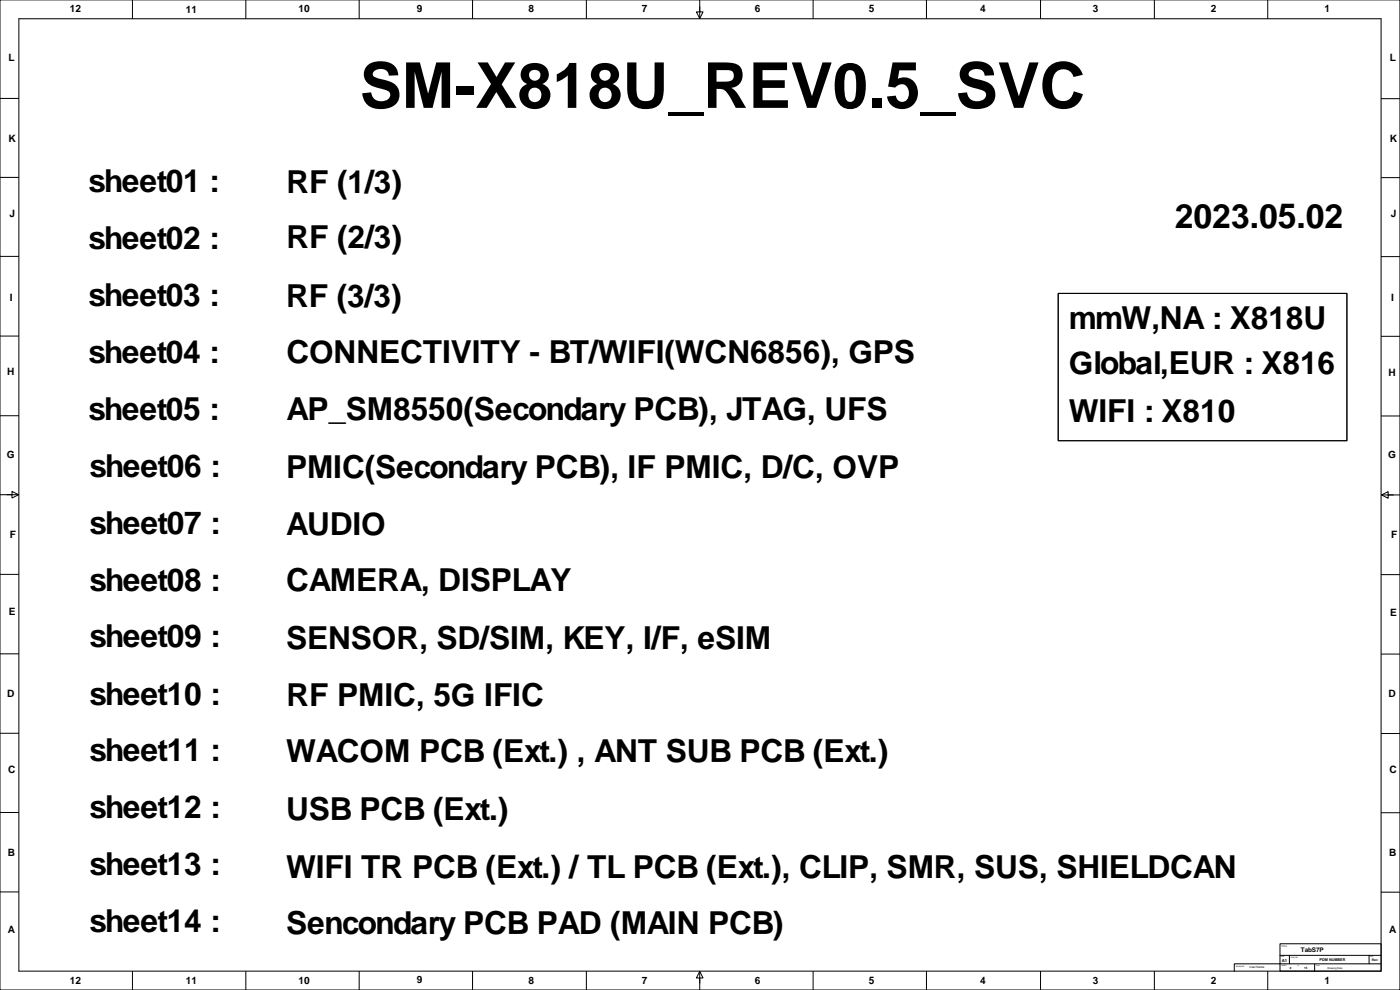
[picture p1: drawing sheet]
<svg xmlns="http://www.w3.org/2000/svg" width="1508mm" height="1066mm" viewBox="0 0 1508 1066" stroke-linecap="round" stroke-linejoin="round" font-family="sans-serif">
<defs><g id="words">
<text font-size="68.2" x="388" y="116">SM-X818U_REV0.5_SVC</text>
<text font-size="36.4" x="1266" y="245">2023.05.02</text>
<g font-size="34.1">
<text x="95" y="207">sheet01 :</text>
<text x="309" y="208">RF (1/3)</text>
<text x="95" y="268">sheet02 :</text>
<text x="309" y="268">RF (2/3)</text>
<text x="95" y="330">sheet03 :</text>
<text x="308" y="331">RF (3/3)</text>
<text x="1152" y="354">mmW,NA : X818U</text>
<text x="95" y="391">sheet04 :</text>
<text x="309" y="391">CONNECTIVITY - BT/WIFI(WCN6856), GPS</text>
<text x="1152" y="403">Global,EUR : X816</text>
<text x="95" y="452">sheet05 :</text>
<text x="309" y="453">AP_SM8550(Secondary PCB), JTAG, UFS</text>
<text x="1152" y="454">WIFI : X810</text>
<text x="96" y="514">sheet06 :</text>
<text x="308" y="515">PMIC(Secondary PCB), IF PMIC, D/C, OVP</text>
<text x="96" y="575">sheet07 :</text>
<text x="308" y="576">AUDIO</text>
<text x="96" y="637">sheet08 :</text>
<text x="308" y="637">CAMERA, DISPLAY</text>
<text x="96" y="697">sheet09 :</text>
<text x="308" y="699">SENSOR, SD/SIM, KEY, I/F, eSIM</text>
<text x="96" y="759">sheet10 :</text>
<text x="309" y="760">RF PMIC, 5G IFIC</text>
<text x="96" y="820">sheet11 :</text>
<text x="308" y="821">WACOM PCB (Ext.) , ANT SUB PCB (Ext.)</text>
<text x="96" y="881">sheet12 :</text>
<text x="308" y="883">USB PCB (Ext.)</text>
<text x="96" y="943">sheet13 :</text>
<text x="308" y="946">WIFI TR PCB (Ext.) / TL PCB (Ext.), CLIP, SMR, SUS, SHIELDCAN</text>
<text x="96" y="1004">sheet14 :</text>
<text x="308" y="1007">Sencondary PCB PAD (MAIN PCB)</text>
</g>
<g font-size="10.9">
<text x="75" y="13">12</text>
<text x="200" y="14">11</text>
<text x="322" y="13">10</text>
<text x="449" y="13">9</text>
<text x="570" y="13">8</text>
<text x="692" y="13">7</text>
<text x="813" y="13">6</text>
<text x="936" y="13">5</text>
<text x="1056" y="13">4</text>
<text x="1178" y="13">3</text>
<text x="1305" y="13">2</text>
<text x="1427" y="13">1</text>
<text x="9" y="66">L</text>
<text x="1498" y="66">L</text>
<text x="9" y="153">K</text>
<text x="1498" y="153">K</text>
<text x="10" y="234">J</text>
<text x="1499" y="234">J</text>
<text x="11" y="324">I</text>
<text x="1499" y="324">I</text>
<text x="8" y="404">H</text>
<text x="1496" y="405">H</text>
<text x="7" y="493">G</text>
<text x="1496" y="493">G</text>
<text x="11" y="580">F</text>
<text x="1499" y="580">F</text>
<text x="10" y="663">E</text>
<text x="1498" y="663">E</text>
<text x="8" y="751">D</text>
<text x="1496" y="751">D</text>
<text x="9" y="833">C</text>
<text x="1497" y="833">C</text>
<text x="9" y="922">B</text>
<text x="1497" y="922">B</text>
<text x="9" y="1005">A</text>
<text x="1497" y="1005">A</text>
<text x="75" y="1060">12</text>
<text x="200" y="1060">11</text>
<text x="322" y="1060">10</text>
<text x="449" y="1059">9</text>
<text x="570" y="1060">8</text>
<text x="692" y="1060">7</text>
<text x="813" y="1060">6</text>
<text x="936" y="1060">5</text>
<text x="1056" y="1060">4</text>
<text x="1178" y="1060">3</text>
<text x="1305" y="1060">2</text>
<text x="1427" y="1060">1</text>
</g>
<text font-size="6.8" x="1402" y="1026">TabS7P</text>
<text font-size="4.5" x="1381" y="1036">A1</text>
<text font-size="4.1" x="1422" y="1036">PDM NUMBER</text>
<text font-size="3.6" x="1478" y="1036">Rev</text>
<g font-size="3.2">
<text x="1346" y="1043">User Name</text>
<text x="1390" y="1044">0</text>
<text x="1405" y="1044">15</text>
</g>
<text font-size="2.7" x="1430" y="1043">Drawing Date</text>
<text font-size="2.3" x="1381" y="1020">TITLE</text>
<g font-size="1.8">
<text x="1380" y="1031">SIZE</text>
<text x="1391" y="1032">DWG NO</text>
<text x="1476" y="1031">REV</text>
<text x="1331" y="1041">DRAWN BY</text>
<text x="1381" y="1041">SHEET</text>
<text x="1398" y="1041">of</text>
<text x="1418" y="1041">Date</text>
</g>
</g></defs>
<g fill="none" stroke="#000" stroke-width="1.08">
<path d="M0 0v1066h1508v-1066M143 0v20M265 0v20M387 0v20M509 0v20M632 0v20M754 0v20M876 0v20M998 0v20M1121 0v20M1244 0v20M1366 0v20"/>
<path d="M754 7v6h4l-4 7-4-7h4M20 20h1468v1026h-1468zM0 106h20M1488 106h20M0 191h20M1488 191h20M0 276h20M1488 276h20M1140 316h311v159h-311zM0 362h20M1488 362h20M0 448h20"/>
<path d="M1488 448h20M0 533h20M7 533h6v-4l7 4-7 3v-3M1488 533h20M1496 533v4l-7-4 7-3v3h5M0 619h20M1488 619h20M0 704h20M1488 705h20M0 790h20M1488 790h20M0 875h20"/>
<path d="M1488 875h20M0 961h20M1488 961h20M1379 1017h109v29h-109zM1379 1038h109M1379 1029h109M1379 1038h-49v8M1389 1029v9M1416 1039v8M1475 1029v9M143 1046v20M265 1046v20"/>
<path d="M387 1046v20M509 1046v20M632 1046v20M754 1053h4l-4-7-4 7h4v6M754 1046v20M876 1046v20M998 1046v20M1121 1046v20M1244 1046v20M1366 1046v20"/>
</g>
<use href="#words"/>
</svg>
